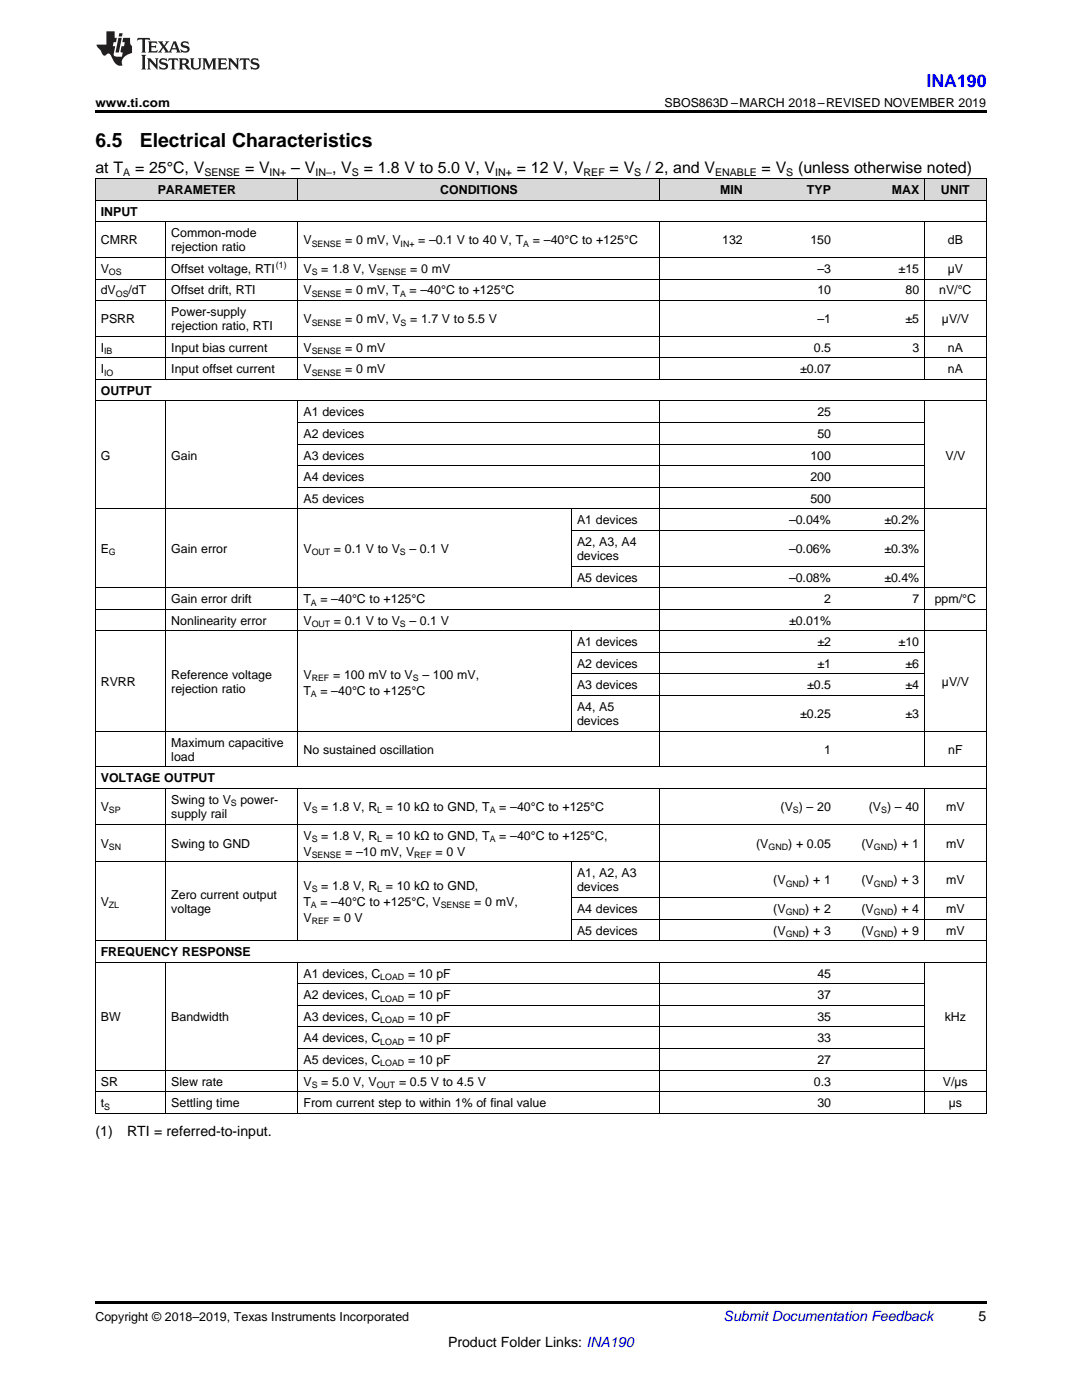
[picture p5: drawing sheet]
<svg xmlns="http://www.w3.org/2000/svg" width="216mm" height="279mm" viewBox="0 0 216 279" stroke-linecap="round" stroke-linejoin="round" font-family="sans-serif">
<defs><g id="words">
<g font-size="3.9">
<text x="19" y="29.3">6.5</text>
<text x="27.9" y="29.3">Electrical Characteristics</text>
</g>
<text font-size="3.5" fill="#00f" x="184.9" y="17.3">INA190</text>
<g font-size="3.2">
<text x="19" y="34.4">at T</text>
<text x="27" y="34.4">= 25°C, V</text>
<text x="48.9" y="34.4">= V</text>
<text x="58.1" y="34.4">– V</text>
<text x="66.3" y="34.4">, V</text>
<text x="72.6" y="34.4">= 1.8 V to 5.0 V, V</text>
<text x="103.1" y="34.4">= 12 V, V</text>
<text x="121.6" y="34.4">= V</text>
<text x="128.9" y="34.4">/ 2, and V</text>
<text x="152" y="34.4">= V</text>
<text x="159.2" y="34.4">(unless otherwise noted)</text>
</g>
<g font-size="2.8">
<text x="19" y="226.8">(1)</text>
<text x="25.4" y="226.8">RTI = referred-to-input.</text>
<text x="195.3" y="263.6">5</text>
<text x="89.4" y="268.9">Product Folder Links: INA190</text>
</g>
<text font-size="2.8" fill="#0000c8" x="144.4" y="263.6">Submit Documentation Feedback</text>
<g font-size="2.5">
<text x="19" y="21.4">www.ti.com</text>
<text x="132.6" y="21.4">SBOS863D –MARCH 2018–REVISED NOVEMBER 2019</text>
<text x="31.5" y="38.7">PARAMETER</text>
<text x="87.8" y="38.7">CONDITIONS</text>
<text x="143.7" y="38.7">MIN</text>
<text x="161" y="38.7">TYP</text>
<text x="177.9" y="38.7">MAX</text>
<text x="187.7" y="38.7">UNIT</text>
<text x="20.1" y="43">INPUT</text>
<text x="34.2" y="47.3">Common-mode</text>
<text x="20.1" y="48.8">CMRR</text>
<text x="34.2" y="50.2">rejection ratio</text>
<text x="60.6" y="48.8">V</text>
<text x="68.9" y="48.8">= 0 mV, V</text>
<text x="83.5" y="48.8">= –0.1 V to 40 V, T</text>
<text x="106.3" y="48.8">= –40°C to +125°C</text>
<text x="144.1" y="48.8">132</text>
<text x="161.7" y="48.8">150</text>
<text x="189.1" y="48.8">dB</text>
<text x="20.1" y="54.5">V</text>
<text x="20.1" y="58.8">dV</text>
<text x="25.7" y="58.8">/dT</text>
<text x="34.2" y="54.5">Offset voltage, RTI</text>
<text x="34.2" y="58.8">Offset drift, RTI</text>
<text x="60.6" y="54.5">V</text>
<text x="60.6" y="58.8">V</text>
<text x="64.1" y="54.5">= 1.8 V, V</text>
<text x="68.9" y="58.8">= 0 mV, T</text>
<text x="81.7" y="58.8">= –40°C to +125°C</text>
<text x="81.9" y="54.5">= 0 mV</text>
<text x="163.1" y="54.5">–3</text>
<text x="163.1" y="58.8">10</text>
<text x="179.3" y="54.5">±15</text>
<text x="180.7" y="58.8">80</text>
<text x="187.4" y="58.8">nV/°C</text>
<text x="189.1" y="54.5">µV</text>
<text x="20.1" y="64.5">PSRR</text>
<text x="34.2" y="63.1">Power-supply</text>
<text x="34.2" y="65.9">rejection ratio, RTI</text>
<text x="60.6" y="64.5">V</text>
<text x="68.9" y="64.5">= 0 mV, V</text>
<text x="81.8" y="64.5">= 1.7 V to 5.5 V</text>
<text x="163.1" y="64.5">–1</text>
<text x="180.7" y="64.5">±5</text>
<text x="188" y="64.5">µV/V</text>
<text x="20.1" y="70.2">I</text>
<text x="34.2" y="70.2">Input bias current</text>
<text x="60.6" y="70.2">V</text>
<text x="68.9" y="70.2">= 0 mV</text>
<text x="162.4" y="70.2">0.5</text>
<text x="182.1" y="70.2">3</text>
<text x="189.1" y="70.2">nA</text>
<text x="20.1" y="74.5">I</text>
<text x="34.2" y="74.5">Input offset current</text>
<text x="60.6" y="74.5">V</text>
<text x="68.9" y="74.5">= 0 mV</text>
<text x="159.7" y="74.5">±0.07</text>
<text x="189.1" y="74.5">nA</text>
<text x="20.1" y="78.8">OUTPUT</text>
<text x="60.6" y="83.1">A1 devices</text>
<text x="163.1" y="83.1">25</text>
<text x="60.6" y="87.4">A2 devices</text>
<text x="163.1" y="87.4">50</text>
<text x="20.1" y="91.7">G</text>
<text x="34.2" y="91.7">Gain</text>
<text x="60.6" y="91.7">A3 devices</text>
<text x="161.7" y="91.7">100</text>
<text x="188.7" y="91.7">V/V</text>
<text x="60.6" y="96">A4 devices</text>
<text x="60.6" y="100.3">A5 devices</text>
<text x="161.7" y="96">200</text>
<text x="161.7" y="100.3">500</text>
<text x="115.1" y="104.6">A1 devices</text>
<text x="157.4" y="104.6">–0.04%</text>
<text x="176.5" y="104.6">±0.2%</text>
<text x="20.1" y="110.3">E</text>
<text x="34.2" y="110.3">Gain error</text>
<text x="60.6" y="110.3">V</text>
<text x="66.6" y="110.3">= 0.1 V to V</text>
<text x="81.7" y="110.3">– 0.1 V</text>
<text x="115.1" y="108.9">A2, A3, A4</text>
<text x="115.1" y="111.8">devices</text>
<text x="157.4" y="110.3">–0.06%</text>
<text x="176.5" y="110.3">±0.3%</text>
<text x="115.1" y="116.1">A5 devices</text>
<text x="157.4" y="116.1">–0.08%</text>
<text x="176.5" y="116.1">±0.4%</text>
<text x="34.2" y="120.4">Gain error drift</text>
<text x="34.2" y="124.7">Nonlinearity error</text>
<text x="60.6" y="120.4">T</text>
<text x="60.6" y="124.7">V</text>
<text x="64" y="120.4">= –40°C to +125°C</text>
<text x="66.6" y="124.7">= 0.1 V to V</text>
<text x="81.7" y="124.7">– 0.1 V</text>
<text x="157.5" y="124.7">±0.01%</text>
<text x="164.5" y="120.4">2</text>
<text x="182.1" y="120.4">7</text>
<text x="186.5" y="120.4">ppm/°C</text>
<text x="115.1" y="129">A1 devices</text>
<text x="163.1" y="129">±2</text>
<text x="179.3" y="129">±10</text>
<text x="20.1" y="136.8">RVRR</text>
<text x="34.2" y="135.4">Reference voltage</text>
<text x="60.6" y="135.4">V</text>
<text x="66.5" y="135.4">= 100 mV to V</text>
<text x="84.3" y="135.4">– 100 mV,</text>
<text x="115.1" y="133.3">A2 devices</text>
<text x="115.1" y="137.6">A3 devices</text>
<text x="161" y="137.6">±0.5</text>
<text x="163.1" y="133.3">±1</text>
<text x="180.7" y="133.3">±6</text>
<text x="180.7" y="137.6">±4</text>
<text x="188" y="136.8">µV/V</text>
<text x="34.2" y="138.3">rejection ratio</text>
<text x="60.6" y="138.6">T</text>
<text x="64" y="138.6">= –40°C to +125°C</text>
<text x="115.1" y="141.9">A4, A5</text>
<text x="159.7" y="143.3">±0.25</text>
<text x="180.7" y="143.3">±3</text>
<text x="34.2" y="149">Maximum capacitive</text>
<text x="115.1" y="144.7">devices</text>
<text x="34.2" y="151.8">load</text>
<text x="60.6" y="150.4">No sustained oscillation</text>
<text x="164.5" y="150.4">1</text>
<text x="189.2" y="150.4">nF</text>
<text x="20.1" y="156.1">VOLTAGE OUTPUT</text>
<text x="20.1" y="161.9">V</text>
<text x="34.2" y="160.4">Swing to V</text>
<text x="48" y="160.4">power-</text>
<text x="60.6" y="161.9">V</text>
<text x="64.1" y="161.9">= 1.8 V, R = 10 kΩ to GND, T</text>
<text x="99.6" y="161.9">= –40°C to +125°C</text>
<text x="155.8" y="161.9">(V ) – 20</text>
<text x="173.4" y="161.9">(V ) – 40</text>
<text x="188.8" y="161.9">mV</text>
<text x="34.2" y="163.3">supply rail</text>
<text x="60.6" y="167.6">V</text>
<text x="64.1" y="167.6">= 1.8 V, R = 10 kΩ to GND, T</text>
<text x="99.6" y="167.6">= –40°C to +125°C,</text>
<text x="20.1" y="169.2">V</text>
<text x="34.2" y="169.2">Swing to GND</text>
<text x="60.6" y="170.8">V</text>
<text x="68.9" y="170.8">= –10 mV, V</text>
<text x="86.9" y="170.8">= 0 V</text>
<text x="150.9" y="169.2">(V</text>
<text x="157.3" y="169.2">) + 0.05</text>
<text x="171.9" y="169.2">(V</text>
<text x="178.3" y="169.2">) + 1</text>
<text x="188.8" y="169.2">mV</text>
<text x="34.2" y="179.4">Zero current output</text>
<text x="60.6" y="177.6">V</text>
<text x="64.1" y="177.6">= 1.8 V, R = 10 kΩ to GND,</text>
<text x="115.1" y="175.1">A1, A2, A3</text>
<text x="115.1" y="177.9">devices</text>
<text x="154.3" y="176.5">(V</text>
<text x="160.7" y="176.5">) + 1</text>
<text x="171.9" y="176.5">(V</text>
<text x="178.3" y="176.5">) + 3</text>
<text x="188.8" y="176.5">mV</text>
<text x="20.1" y="180.8">V</text>
<text x="34.2" y="182.2">voltage</text>
<text x="60.6" y="180.8">T</text>
<text x="60.6" y="184">V</text>
<text x="64" y="180.8">= –40°C to +125°C, V</text>
<text x="66.5" y="184">= 0 V</text>
<text x="94.6" y="180.8">= 0 mV,</text>
<text x="115.1" y="182.2">A4 devices</text>
<text x="154.3" y="182.2">(V</text>
<text x="160.7" y="182.2">) + 2</text>
<text x="171.9" y="182.2">(V</text>
<text x="178.3" y="182.2">) + 4</text>
<text x="188.8" y="182.2">mV</text>
<text x="20.1" y="190.8">FREQUENCY RESPONSE</text>
<text x="115.1" y="186.5">A5 devices</text>
<text x="154.3" y="186.5">(V</text>
<text x="160.7" y="186.5">) + 3</text>
<text x="171.9" y="186.5">(V</text>
<text x="178.3" y="186.5">) + 9</text>
<text x="188.8" y="186.5">mV</text>
<text x="60.6" y="195.1">A1 devices, C</text>
<text x="81.4" y="195.1">= 10 pF</text>
<text x="163.1" y="195.1">45</text>
<text x="20.1" y="203.7">BW</text>
<text x="34.2" y="203.7">Bandwidth</text>
<text x="60.6" y="199.4">A2 devices, C</text>
<text x="60.6" y="203.7">A3 devices, C</text>
<text x="81.4" y="199.4">= 10 pF</text>
<text x="81.4" y="203.7">= 10 pF</text>
<text x="163.1" y="199.4">37</text>
<text x="163.1" y="203.7">35</text>
<text x="188.5" y="203.7">kHz</text>
<text x="60.6" y="208">A4 devices, C</text>
<text x="81.4" y="208">= 10 pF</text>
<text x="163.1" y="208">33</text>
<text x="60.6" y="212.3">A5 devices, C</text>
<text x="81.4" y="212.3">= 10 pF</text>
<text x="163.1" y="212.3">27</text>
<text x="20.1" y="216.6">SR</text>
<text x="20.1" y="220.9">t</text>
<text x="34.2" y="216.6">Slew rate</text>
<text x="34.2" y="220.9">Settling time</text>
<text x="60.6" y="216.6">V</text>
<text x="60.6" y="220.9">From current step to within 1% of final value</text>
<text x="64.1" y="216.6">= 5.0 V, V</text>
<text x="79.6" y="216.6">= 0.5 V to 4.5 V</text>
<text x="162.4" y="216.6">0.3</text>
<text x="163.1" y="220.9">30</text>
<text x="188.1" y="216.6">V/µs</text>
<text x="189.3" y="220.9">µs</text>
<text x="19" y="263.6">Copyright © 2018–2019, Texas Instruments Incorporated</text>
</g>
<g font-size="2.1">
<text x="24.6" y="35.1">A</text>
<text x="40.8" y="35.1">SENSE</text>
<text x="53.8" y="35.1">IN+</text>
<text x="62.9" y="35.1">IN–</text>
<text x="70.2" y="35.1">S</text>
<text x="98.8" y="35.1">IN+</text>
<text x="116.5" y="35.1">REF</text>
<text x="126.5" y="35.1">S</text>
<text x="142.7" y="35.1">ENABLE</text>
<text x="156.9" y="35.1">S</text>
</g>
<g font-size="1.8">
<text x="55.1" y="53.5">(1)</text>
<text x="62.2" y="49.2">SENSE</text>
<text x="79.9" y="49.2">IN+</text>
<text x="104.4" y="49.2">A</text>
<text x="21.7" y="55">OS</text>
<text x="23.1" y="59.3">OS</text>
<text x="62.2" y="55">S</text>
<text x="62.2" y="59.3">SENSE</text>
<text x="75.2" y="55">SENSE</text>
<text x="79.8" y="59.3">A</text>
<text x="62.2" y="65">SENSE</text>
<text x="79.9" y="65">S</text>
<text x="20.8" y="70.7">IB</text>
<text x="62.2" y="70.7">SENSE</text>
<text x="20.8" y="75">IO</text>
<text x="62.2" y="75">SENSE</text>
<text x="21.7" y="110.8">G</text>
<text x="62.2" y="110.8">OUT</text>
<text x="79.8" y="110.8">S</text>
<text x="62.1" y="120.9">A</text>
<text x="62.2" y="125.2">OUT</text>
<text x="79.8" y="125.2">S</text>
<text x="62.2" y="135.9">REF</text>
<text x="82.4" y="135.9">S</text>
<text x="62.1" y="139.1">A</text>
<text x="46.1" y="160.9">S</text>
<text x="21.7" y="162.3">SP</text>
<text x="62.2" y="162.3">S</text>
<text x="75.3" y="162.3">L</text>
<text x="97.7" y="162.3">A</text>
<text x="158.2" y="162.3">S</text>
<text x="175.8" y="162.3">S</text>
<text x="21.7" y="169.7">SN</text>
<text x="62.2" y="168.1">S</text>
<text x="62.2" y="171.3">SENSE</text>
<text x="75.3" y="168.1">L</text>
<text x="82.7" y="171.3">REF</text>
<text x="97.7" y="168.1">A</text>
<text x="153.4" y="169.7">GND</text>
<text x="174.4" y="169.7">GND</text>
<text x="62.2" y="178.1">S</text>
<text x="75.3" y="178.1">L</text>
<text x="156.8" y="177">GND</text>
<text x="174.4" y="177">GND</text>
<text x="21.7" y="181.3">ZL</text>
<text x="62.1" y="181.3">A</text>
<text x="62.2" y="184.5">REF</text>
<text x="87.9" y="181.3">SENSE</text>
<text x="156.8" y="182.7">GND</text>
<text x="174.4" y="182.7">GND</text>
<text x="156.8" y="187">GND</text>
<text x="174.4" y="187">GND</text>
<text x="75.9" y="195.6">LOAD</text>
<text x="75.9" y="199.9">LOAD</text>
<text x="75.9" y="204.2">LOAD</text>
<text x="75.9" y="208.5">LOAD</text>
<text x="75.9" y="212.8">LOAD</text>
<text x="20.8" y="221.4">S</text>
<text x="62.2" y="217.1">S</text>
<text x="75.2" y="217.1">OUT</text>
</g>
</g></defs>
<g fill="#d8d8d8">
<path d="M19 35.7h14.1v4.3h-14.1z"/>
<path d="M33.1 35.7h26.4v4.3h-26.4z"/>
<path d="M59.5 35.7h54.6v4.3h-54.6z"/>
<path d="M114.1 35.7h17.6v4.3h-17.6z"/>
<path d="M131.7 35.7h17.6v4.3h-17.6z"/>
<path d="M149.3 35.7h17.6v4.3h-17.6z"/>
<path d="M166.9 35.7h17.6v4.3h-17.6z"/>
<path d="M184.5 35.7h12.3v4.3h-12.3z"/>
</g>
<path d="M19 22h177.8v.5h-177.8zM19 259.7h177.8v.5h-177.8z" fill="#000"/>
<g fill="none" stroke="#000" stroke-width=".2">
<path d="M19 40h177.8M19 35.6h177.8M19.1 35.7v186.5M59.5 35.7v4.3M131.6 35.7v4.3M184.4 35.7v4.3M196.8 35.7v186.5M19 60h177.8M19 55.7h177.8M19 51.4h177.8M19 44.3h177.8M33.1 44.3v31.5"/>
<path d="M59.5 44.3v31.5M131.6 44.3v31.5M184.4 44.3v31.5M19 75.7h177.8M19 71.4h177.8M19 67.1h177.8M19 80h177.8M33.1 80v73.1M59.5 80v73.1M59.5 97.2h125M59.5 92.9h125M59.5 88.6h125"/>
<path d="M59.5 84.3h125M131.6 80v73.1M184.4 80v73.1M19 117.3h177.8M19 101.5h177.8M114 101.6v15.7M114.1 113h70.4M114.1 105.9h70.4M19 125.9h177.8M19 121.6h177.8M114 125.9v20.1M114.1 138.8h70.4"/>
<path d="M114.1 134.5h70.4M114.1 130.2h70.4M19 157.4h177.8M19 153.1h177.8M19 145.9h177.8M33.1 157.4v30.4M59.5 157.4v30.4M131.6 157.4v30.4M184.4 157.4v30.4M19 172h177.8M19 164.5h177.8M114 172v15.8"/>
<path d="M114.1 179.1h82.7M19 192h177.8M19 187.7h177.8M33.1 192.1v30.1M59.5 192.1v30.1M59.5 196.3h125M114.1 183.4h82.7M131.6 192.1v30.1M184.4 192.1v30.1M19 217.9h177.8M19 213.6h177.8M59.5 209.3h125"/>
<path d="M59.5 204.9h125M59.5 200.6h125M19 222.2h177.8"/>
</g>
<g fill="#231f20">
<path d="M27.5 7.6l-.1 .5 .4-.2h.6v.1v2.1l-.2 .4h1l-.3-.4v-2.1l.1-.1h.5l.5 .2-.2-.5zM29.5 8.3l.2 .3v1.5l-.2 .4h1.8l.2-.6a1.04 1.04 0 0 1-1.3 .2v-.7h.6l.3 .2v-.6l-.3 .2h-.6v-.6l.8-.1 .4 .3-.2-.5zM31.5 8.3l.9 1.1-.9 1.1h.8l-.2-.2 .5-.7 .4 .7-.2 .2h1.5l-.1-.2 .1-.4h.9l.1 .4-.2 .2h1l-.3-.3-.7-1.9h-.5l-.9 2-.8-1 .9-1h-.8l.1 .3-.3 .5-.4-.6 .2-.2zM34.7 8.6l.4 1h-.7zM36.3 8.4a.63 .63 0 0 0-.2 .7 .63 .63 0 0 0 .6 .4l.6 .2 .1 .2a.75 .75 0 0 1-.7 .4 .75 .75 0 0 1-.6-.5l.1 .7 .1-.1a1.11 1.11 0 0 0 1.5-.6 1.13 1.13 0 0 0-1.2-.8l-.1-.4a1.04 1.04 0 0 1 1.2 .2l-.2-.5-.1 .1-.5-.2zM28.2 10.9l.2 .4v2.2l-.2 .4h1l-.3-.4v-2.2l.3-.4zM29.3 11.6l.3 .4v1.5l-.3 .4h.8l-.2-.4v-1.3l1.5 1.7v-1.9l.2-.4h-.7l.2 .4v.9l-1.1-1.3zM32 11.8a.62 .62 0 0 0-.2 .7 .62 .62 0 0 0 .6 .4l.6 .1 .1 .3a.76 .76 0 0 1-.7 .3 .76 .76 0 0 1-.6-.4l.1 .7 .1-.1a1.11 1.11 0 0 0 1.5-.6 1.13 1.13 0 0 0-1.2-.8l-.1-.4a1.04 1.04 0 0 1 1.2 .2l-.2-.6-.1 .1-.5-.1zM33.7 11.6l-.2 .6a.61 .61 0 0 1 .8-.3v1.6l-.2 .4h.9l-.2-.4v-1.6a.63 .63 0 0 1 .8 .3l-.2-.6zM35.6 11.6l.3 .4v1.5l-.3 .4h1l-.2-.2v-.8l.5 .2a.76 .76 0 0 0 1.2 .7l-1-1a.58 .58 0 0 0 .6-.5 .58 .58 0 0 0-.5-.6zM36.4 11.9h.1a.45 .45 0 0 1 .5 .1 .45 .45 0 0 1 .1 .5l-.7 .2zM37.9 11.6l.2 .2a2.17 2.17 0 0 0 .3 1.9 .99 .99 0 0 0 1.6-.6v-1.1l.2-.4h-.7l.2 .2a1.92 1.92 0 0 1-.2 1.8 .6 .6 0 0 1-.9-.5v-1.1l.2-.4zM40.4 11.6l.2 .4v1.5l-.2 .4h.7l-.2-.4v-1.4l.8 1.8 .8-1.8v1.4l-.2 .4h.9l-.2-.4v-1.5l.2-.4h-.8l-.6 1.5-.6-1.5zM43.4 11.6l.2 .4v1.5l-.2 .4h1.8l.2-.6a1.04 1.04 0 0 1-1.3 .1v-.6h.5l.4 .2v-.6l-.4 .2h-.5v-.7h.8l.3 .3-.1-.6zM45.5 11.6l.2 .4v1.5l-.2 .4h.7l-.2-.4v-1.3l1.5 1.7v-1.9l.2-.4h-.7l.2 .4v.9l-1.1-1.3zM47.9 11.6l-.1 .6a.61 .61 0 0 1 .8-.3v1.6l-.3 .4h1l-.3-.4 .1-1.6a.63 .63 0 0 1 .7 .3l-.1-.6zM50.2 11.8a.62 .62 0 0 0-.2 .7 .62 .62 0 0 0 .6 .4l.6 .1 .2 .3a.76 .76 0 0 1-.8 .3 .76 .76 0 0 1-.6-.4l.1 .7 .2-.1a1.11 1.11 0 0 0 1.5-.6 1.13 1.13 0 0 0-1.3-.8l-.1-.4a1.04 1.04 0 0 1 1.2 .2l-.1-.6-.2 .1-.5-.1z"/>
<path d="M21.2 6.3v2.6h-1.9l.1 .4 .7 .9a.91 .91 0 0 0 1 .8 .56 .56 0 0 1 .5-.3 .56 .56 0 0 1 .5 .3l.4 .8a1.53 1.53 0 0 0 1.9 1.2 1.54 1.54 0 0 1 1-2.1l.9-.3v-1.4a1.52 1.52 0 0 1-.3-1.6h-1.4l-.2 .8h.5l-.2 .8h-.4l-.2 1v.2l.4 .1-.2 .8a1.93 1.93 0 0 1-1.6-.3l.3-1.8h-.5l.2-.8h.4l.2-.8h-.4v-1.3zM23.6 7.6l-.6 2.9h.7l.6-2.9zM23.8 6.6l-.1 .7h.6l.2-.7z"/>
</g>
<use href="#words"/>
</svg>
